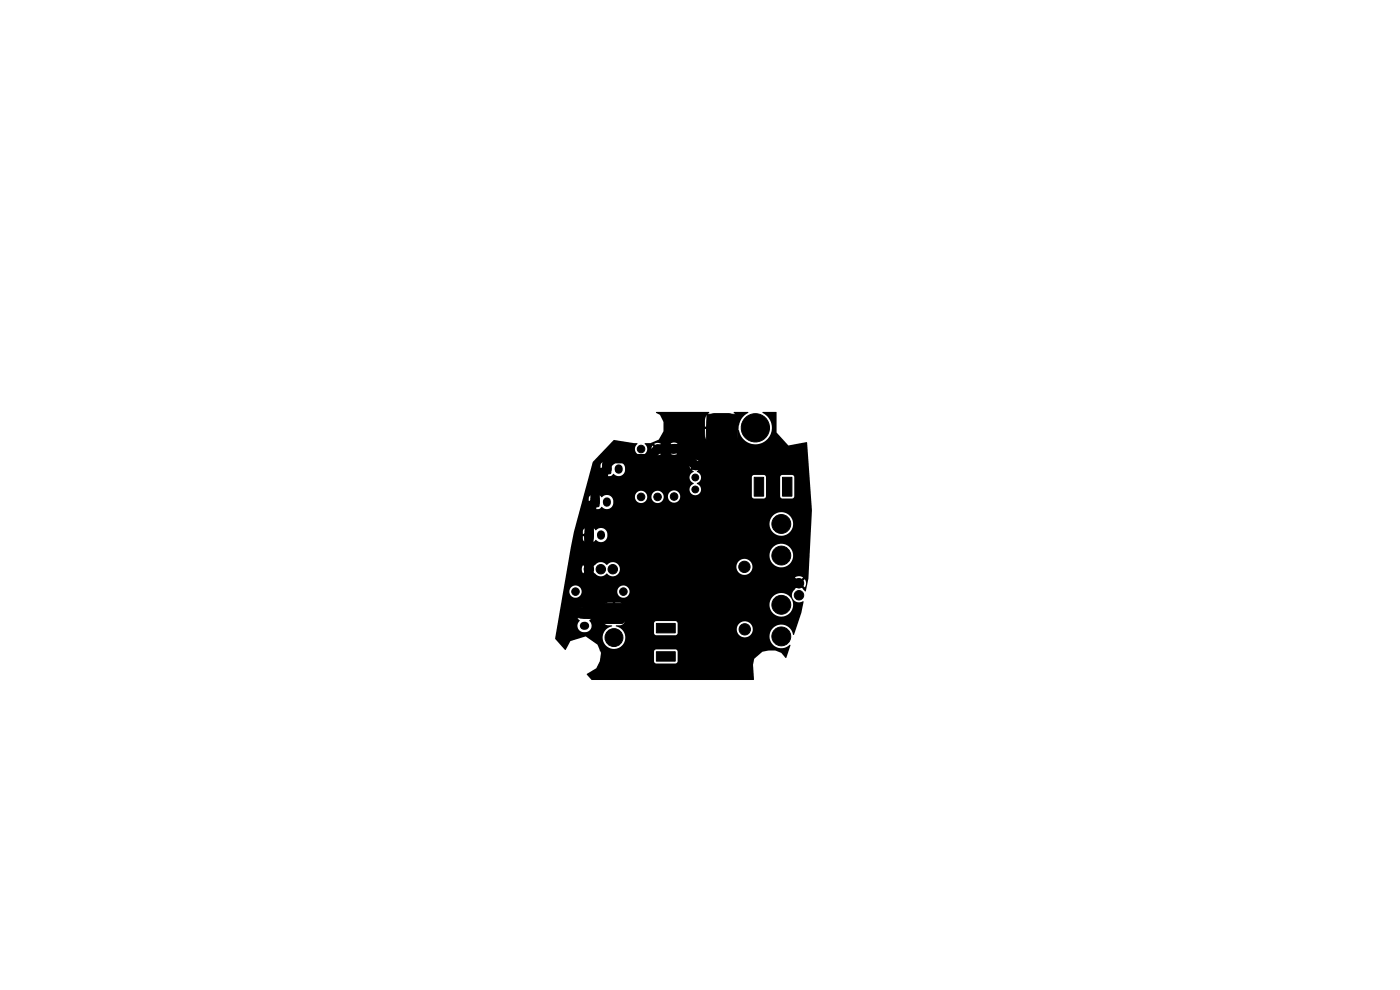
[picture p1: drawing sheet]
<svg xmlns="http://www.w3.org/2000/svg" width="297mm" height="210mm" viewBox="0 0 297 210" stroke-linecap="round" stroke-linejoin="round" font-family="sans-serif">
<g fill="#000" stroke="#000" stroke-width=".21">
<path d="M128 98.6h1.5v1.8h-1.5zM150.5 88.2l.9-.4h3.1a1.5 1.5 0 0 1 1.5 1.5v3a1.5 1.5 0 0 1-1.5 1.5h-2.9a1.5 1.5 0 0 1-1.5-1.5v-3.2zM124.2 112.6h1.6v1.8h-1.6zM125.5 105.6h1.5v1.8h-1.5zM151.8 119.1h2.3v2.3h-2.3zM160 101.3h2v4h-2zM166 101.3h2v4h-2zM123.1 129.5h1.8v1.5h-1.8zM128.5 128.6l.6-.2h2.3l.5 .1 .2 .6v2.3l-.1 .5-.6 .3h-2.3l-.5-.2-.3-.6v-2.3zM139.3 138.3h3.9v2h-3.9zM139.3 132.3h3.9v2h-3.9zM151.9 132.4h2.2v2.2h-2.2z"/>
<path d="M122.2 129l6.5-1h3l2.3-1.5h15.7l3.5 3.5h1.5v5h-5.2l-4.8-4.7h-10.4l-1.5 1.5-.8 .5h-3.8l-2.7-1-3.3-.3zM150 87.9h6.7l-2.2 48.4h-6.3z"/>
<circle cx="136" cy="95.2" r=".8"/>
<circle cx="139.5" cy="95.2" r=".8"/>
<circle cx="143" cy="95.2" r=".8"/>
<circle cx="147.5" cy="98.7" r=".72"/>
<circle cx="160.2" cy="90.7" r="3"/>
<circle cx="133" cy="118.2" r=".3"/>
<circle cx="136" cy="105.4" r=".8"/>
<circle cx="139.5" cy="105.4" r=".8"/>
<circle cx="143" cy="105.3" r=".8"/>
<circle cx="147.5" cy="103.8" r=".72"/>
<circle cx="147.5" cy="101.3" r=".72"/>
<circle cx="165.7" cy="117.8" r="2"/>
<circle cx="165.7" cy="111.1" r="2"/>
<circle cx="122.1" cy="125.5" r=".8"/>
<circle cx="124.9" cy="120.7" r="1"/>
<circle cx="127.5" cy="120.7" r="1"/>
<circle cx="130" cy="120.7" r="1"/>
<circle cx="130.2" cy="135.3" r="1.9"/>
<circle cx="132.2" cy="125.5" r=".8"/>
<circle cx="157.9" cy="120.2" r="1.2"/>
<circle cx="158" cy="133.5" r="1.2"/>
<circle cx="165.7" cy="128.3" r="2"/>
<circle cx="165.7" cy="135" r="2"/>
<circle cx="169.5" cy="123.7" r="1"/>
<circle cx="169.5" cy="126.3" r="1"/>
</g>
<path d="M131.2 99.4v.3M127.5 113.4v.3M128.7 106.4v.3M123.9 132.8h.2" fill="none" stroke="#000" stroke-width="1.7"/>
<path d="M169.5 123.7l-13.5 .1-3.8-3.8v-17.5l-3.7-3.7h-1l-3.6-3.6-4.4 .1-2 2h-7.5l-1.3 1.2v1l-2.5 2.5v4.5l-1.2 1.3-.1 21.5-.9 1" fill="none" stroke="#000" stroke-width="2"/>
<path d="M130.2 93.4l5 .7a1.34 1.34 0 0 0 .1 2.3 1.34 1.34 0 0 0 2-1.3h.9l.2 .9 .7-.7 .4 .4-.7 .7a1.29 1.29 0 0 0 1.4-.1l-.7-.6 .4-.4 .7 .7 .2-.9h.9l.2 .8 .7-.7 .4 .4-.7 .6a1.29 1.29 0 0 0 1.4 0l-.7-.6 .4-.4 .7 .7a1.29 1.29 0 0 0 0-1.5l-.7 .7-.4-.3 .7-.7a1.29 1.29 0 0 0-1.4 0l.7 .7-.4 .3-.7-.7-.2 .7h-.9l-.2-.6-.7 .7-.4-.3 .7-.8a1.29 1.29 0 0 0-1.4 .1l.7 .7-.4 .3-.7-.7-.2 .6h-.9l-.5-1 1.2-.1 1.7-.7a4 4 0 0 0 .3-5.3l-.8-.4v-.2h11.1l.2 .1a2.29 2.29 0 0 0-1 1.7v1.3h1.3v.5h-1.3l.1 1.5a2 2 0 0 0 1.9 1.8h1.3v-1.3h.5v1.3l1.5-.1a2 2 0 0 0 1.8-1.9v-.9l.1-.2a3.6 3.6 0 0 0 5.6 2.4 3.6 3.6 0 0 0-.6-6.1l.2-.1h2.8v4.4l2.5 2.7 3.9-.7 .1 .1 1 14.4-.7 14.4-.6 2.7h-.2l-1-1.1 .3-.4 .7 .7a1.48 1.48 0 0 0 0-1.7l-.7 .7-.3-.4 .6-.8a1.49 1.49 0 0 0-1.7 .1l.7 .7-.3 .4-.8-.7a1.49 1.49 0 0 0 .1 1.7l.7-.7 .3 .4-.7 .7a1.57 1.57 0 0 0-.3 2.1 1.57 1.57 0 0 0 2.1 .4l-.4 2.5-1.6 4.7a2.79 2.79 0 0 0-3.3-2.1 2.53 2.53 0 0 0-1.5 3.7 2.53 2.53 0 0 0 4 .5l.1 .1-1 2.7-1-1.1-1.2-.5h-1.5l-1.3 .3-1.7 1.5-.3 1.2 .3 3.1-.2 .2h-34.2l-1.1-1.3 2-1.2 .7-1.5 .3-1.8-.1-.3h11.3v2.1l.3 .4 4.3 .1 .4-.4v-2.3l-.3-.3-4.2-.1-.3 .2-.2 .3h-11.3l-.7-1.4-2.3-1.7h3.4a2.43 2.43 0 0 0 2.3 2.5 2.43 2.43 0 0 0 2.6-2.1 2.43 2.43 0 0 0-2.1-2.7l.1-.1 1.1-.1 .6-.4h6.3v2.1l.3 .4 4.3 .1 .4-.4 .1-1.9h7.5v.8h1.2v.5h-1.2l.1 1 .6 .4h.8v-1.2h.4v1.2h.9l.4-.3 .2-1.1h-1.2l.1-.4h2.7a1.7 1.7 0 0 0 2.4 1.7 1.7 1.7 0 0 0 .4-2.9 1.7 1.7 0 0 0-2.8 1v.2h-2.7l-.1-.1h1.2l-.1-1.1-.6-.4h-.8v1.2h-.4v-1.2l-1.1 .1-.4 .6h-7.5l-.1-.5-.4-.3h-4.1l-.3 .2-.2 .3h-6.3l.2-.6v-1.1h-1v-.5h1v-1.1l-.4-.7h31v.2a2.5 2.5 0 0 0 3.8 2 2.5 2.5 0 0 0 0-4.2 2.5 2.5 0 0 0-3.8 2h-31l-.6-.3h-1.1v1h-.5v-1h-1.1a1.26 1.26 0 0 0-1.1 1.1v1h1.1v.5h-1.1l.1 1.1a1.26 1.26 0 0 0 1.1 1.1h.8l.1 .1a2.69 2.69 0 0 0-2.1 2.3h-3.4l-.1-.1-3.3 1-1 1.8-.2 .1-2-2.4 .4-2.9h4.3v.3a1.52 1.52 0 0 0 2.5 .9 1.47 1.47 0 0 0 0-2.2l.4-.4 .1-.7h-1.1v-.5h1.1l-.2-.8-.4-.3h-.6v.9h-.6v-.9h-.5a.83 .83 0 0 0-.7 1.1h1.1v.5h-1.1l.1 .7 .4 .5-.5 .9h-4.3l1.3-7.2h1.3a1.3 1.3 0 0 0 1.3 1.4 1.3 1.3 0 0 0 1.3-1.4h7.5v.2a1.3 1.3 0 0 0 2 1 1.3 1.3 0 0 0 0-2.2 1.3 1.3 0 0 0-2 1h-7.5v-.2a1.3 1.3 0 0 0-1.4-1 1.3 1.3 0 0 0-1.2 1.2h-1.3l.8-4.8h3.1l.3 1 .7-.7 .3 .4-.6 .7a1.49 1.49 0 0 0 1.7 0l-.7-.7 .3-.4 .8 .7a1.66 1.66 0 0 0 2.6 0 1.51 1.51 0 0 0 2.5-.1 1.51 1.51 0 0 0-1.2-2.2h21.1v.7h1.2v.5h-1.2l.1 1 .6 .5h.8v-1.2h.5v1.2l.8-.1 .5-.2 .1-1.2h-1.1v-.4h2.7a1.7 1.7 0 0 0 2.4 1.7 1.7 1.7 0 0 0 .4-2.9 1.7 1.7 0 0 0-2.7 1l-.1 .2h-2.7v-.1h1.1v-1l-.7-.4h-.7v1.1h-.5v-1.1h-1l-.5 .7h-21.1a1.89 1.89 0 0 0-1.4 .6 1.63 1.63 0 0 0-2.6 0l-.7 .7-.3-.4 .6-.7a1.49 1.49 0 0 0-1.6 0l.6 .7-.3 .4-.7-.7-.3 .7h-3.1l.5-2.9h42.4a2.5 2.5 0 0 0 3.6 2.4 2.5 2.5 0 0 0 .5-4.2 2.5 2.5 0 0 0-4 1.5l-.1 .3h-42.4l1-5h1.8v.6h1v.5h-1l.1 .8 .4 .3 .6 .1v-1.1h.5v1.1a1.13 1.13 0 0 0 1.2-.5 1.38 1.38 0 0 0 1.5 .4 1.38 1.38 0 0 0 1-1.1 1.41 1.41 0 0 0-1.5-1.8l-1 .5-.5-.4-.7-.1v1.1h-.5v-1.1l-.8 .2-.3 .5h-1.8l.4-1.7h41a2.5 2.5 0 0 0 3.6 2.4 2.5 2.5 0 0 0 .5-4.2 2.5 2.5 0 0 0-4 1.5l-.1 .3h-41l1.5-5.3h1.2v.6h.9v.5h-.9l.1 .8 .3 .3 .7 .1v-1.1h.5v1.1a1.13 1.13 0 0 0 1.2-.5 1.38 1.38 0 0 0 1.4 .4 1.38 1.38 0 0 0 1-1.1l-.1-1-.4-.5h5.1a1.3 1.3 0 0 0 1.3 1.4 1.3 1.3 0 0 0 1.3-1.4h.9v.2a1.3 1.3 0 0 0 1.4 1.2 1.3 1.3 0 0 0 1.2-1.5h.9v.2a1.3 1.3 0 0 0 2 1 1.3 1.3 0 0 0 0-2.2 1.3 1.3 0 0 0-2 1h-.9v-.1a1.3 1.3 0 0 0-1.4-1 1.3 1.3 0 0 0-1.2 1.2h-.9v-.2a1.3 1.3 0 0 0-1.4-1 1.3 1.3 0 0 0-1.2 1.2h-5.1l-1-.3-.9 .5-.5-.4-.7-.1v1.1h-.5v-1.1a.83 .83 0 0 0-1.1 .7h-1.2l1.2-4.5h21.4v.2a1.53 1.53 0 0 0 .9 1.1 1.25 1.25 0 0 0-1 1.5 1.25 1.25 0 0 0 1.5 1 1.25 1.25 0 0 0 1-1.5l-.3-.5-.6-.4 .1-.2a1.21 1.21 0 0 0 .8-1.2h10.8v4.1l.1 .3 .4 .2h2l.4-.3 .1-4.3h3l.1 4.3 .4 .3h2l.5-.4v-4.2l-.4-.4h-2.2l-.4 .4h-3l-.4-.4-2.1-.1-.4 .2-.1 .3h-10.8l-.3-.7-.6-.5 .4-.2-.7-.6 .4-.4 .6 .6a1.21 1.21 0 0 0 0-1.3l-.6 .6-.4-.3 .6-.7a1.22 1.22 0 0 0-1.3 0l.7 .7-.4 .3-.6-.6a1.22 1.22 0 0 0 0 1.3l.6-.6 .4 .4-.7 .6 .4 .3-.6 .4-.3 .7h-21.4l.7-2.5h1.8v.6h.9v.5h-.9l.1 .8 .3 .3 .7 .1v-1.1h.5v1.1a1.13 1.13 0 0 0 1.2-.5 1.38 1.38 0 0 0 1.4 .4 1.38 1.38 0 0 0 1-1.1v-.8a1.43 1.43 0 0 0-2.5-.5l-.4-.4-.7-.1v1.1h-.5v-1.1h-.4l-.4 .2-.3 .5h-1.8l.2-.7zM155.7 87.4h2.9l.1 .2a3.9 3.9 0 0 0-2 2.7l-.1-.1v-1a2.4 2.4 0 0 0-1-1.7z" fill="#000"/>
</svg>
